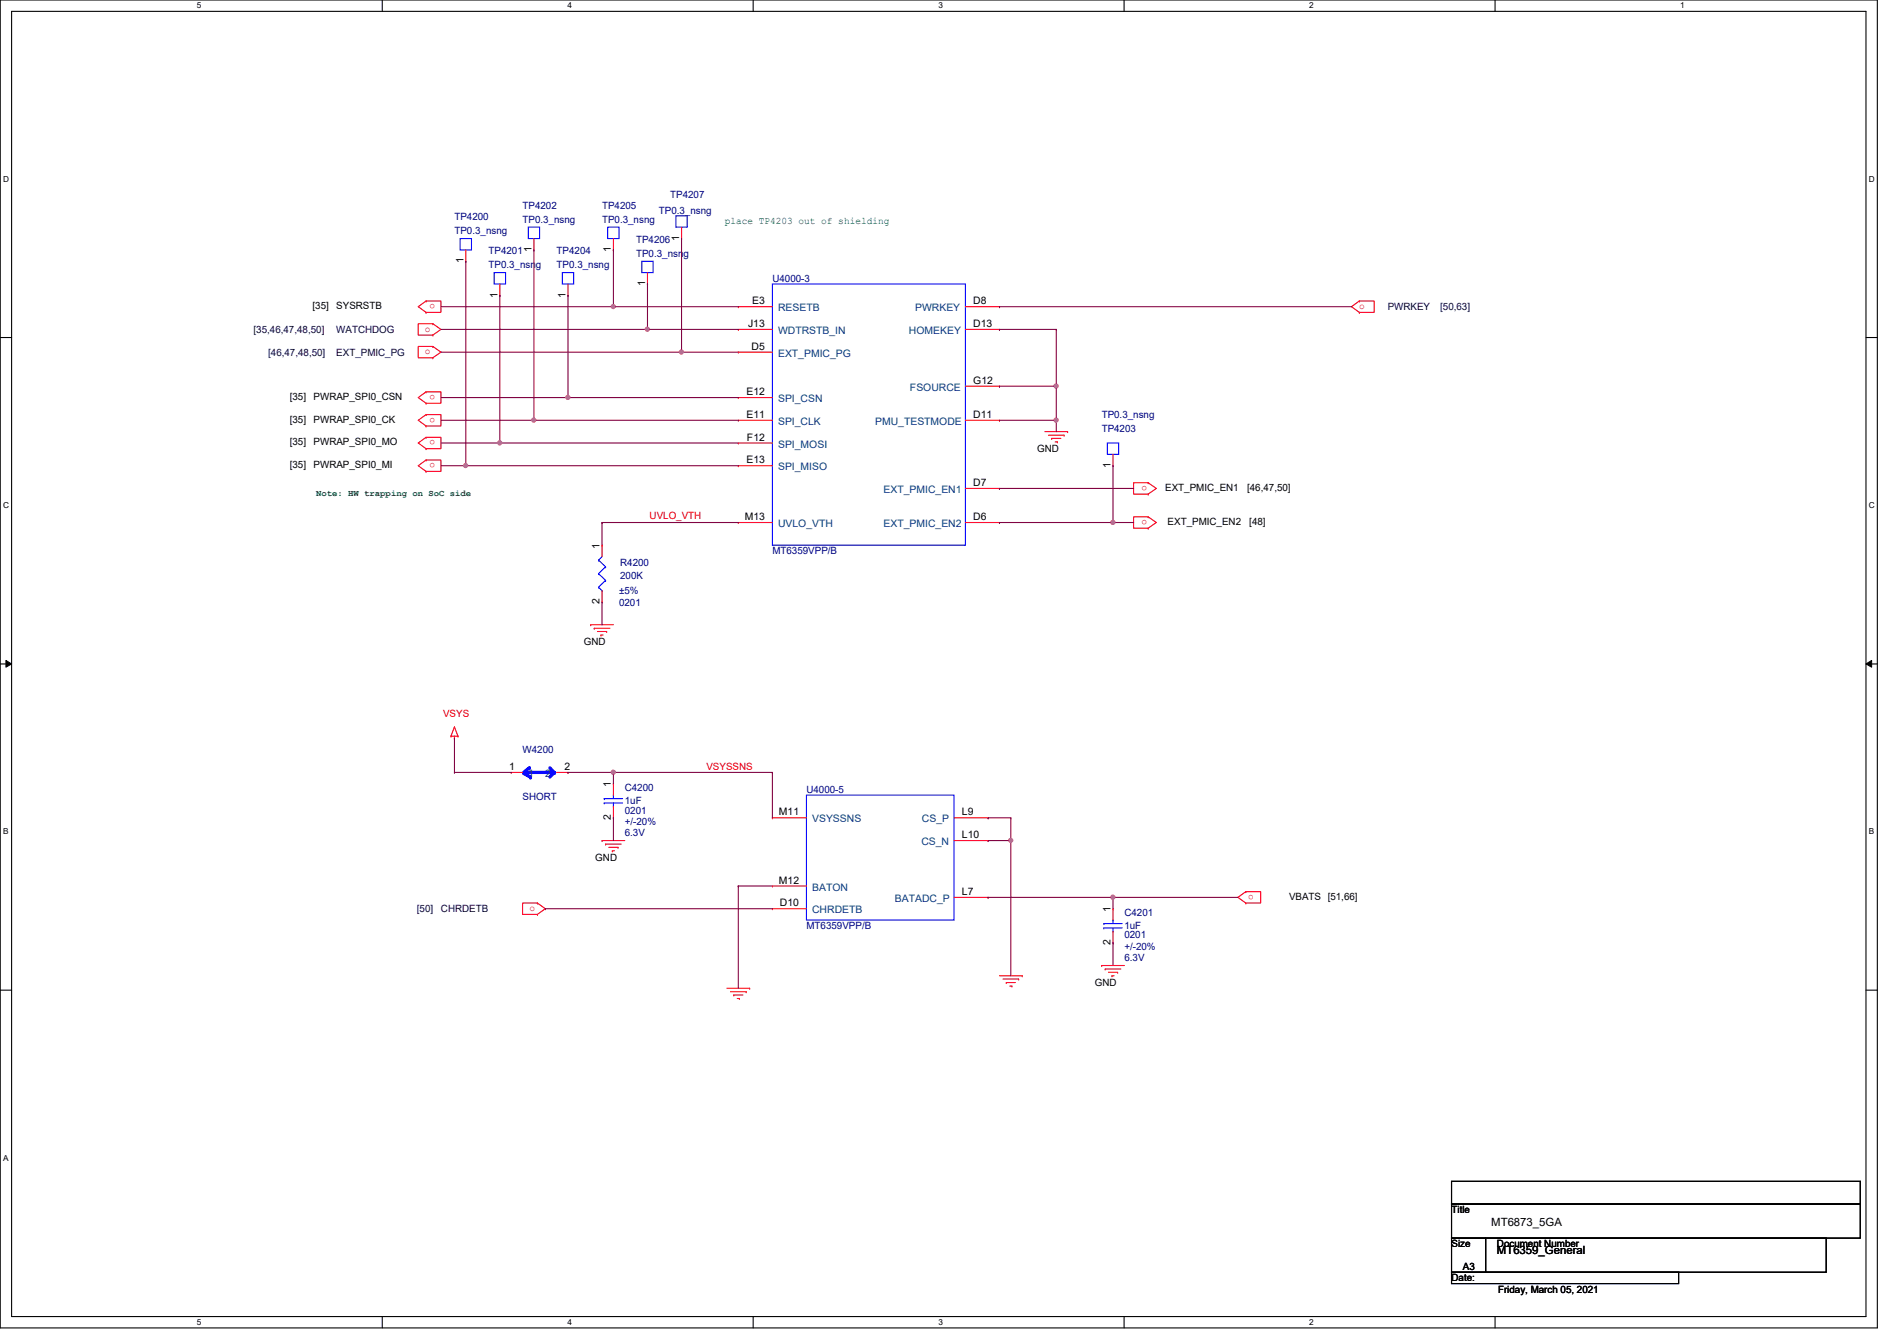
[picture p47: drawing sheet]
<svg xmlns="http://www.w3.org/2000/svg" width="297mm" height="210mm" viewBox="0 0 297 210" stroke-linecap="round" stroke-linejoin="round" font-family="sans-serif">
<defs><g id="words">
<g font-size="1.8">
<text x="233.5" y="191.9">MT6873_5GA</text>
<text x="234.4" y="196.3">MT6359_General</text>
</g>
<g font-size="1.6" fill="#000080">
<text x="71.2" y="34.5">TP4200</text>
<text x="81.8" y="32.7">TP4202</text>
<text x="81.8" y="34.9">TP0.3_nsng</text>
<text x="94.3" y="32.7">TP4205</text>
<text x="94.3" y="34.9">TP0.3_nsng</text>
<text x="103.2" y="33.4">TP0.3_nsng</text>
<text x="104.9" y="30.9">TP4207</text>
<text x="71.2" y="36.7">TP0.3_nsng</text>
<text x="76.5" y="39.8">TP4201</text>
<text x="76.5" y="42">TP0.3_nsng</text>
<text x="87.2" y="39.8">TP4204</text>
<text x="87.2" y="42">TP0.3_nsng</text>
<text x="99.6" y="38.1">TP4206</text>
<text x="99.6" y="40.2">TP0.3_nsng</text>
<text x="120.9" y="44.1">U4000-3</text>
<text x="172.5" y="65.4">TP0.3_nsng</text>
<text x="172.5" y="67.6">TP4203</text>
<text x="97.1" y="88.6">R4200</text>
<text x="120.9" y="86.8">MT6359VPP/B</text>
<text x="96.9" y="93">±5%</text>
<text x="96.9" y="94.8">0201</text>
<text x="97.1" y="90.7">200K</text>
<text x="81.8" y="117.9">W4200</text>
<text x="81.8" y="125.2">SHORT</text>
<text x="97.8" y="123.8">C4200</text>
<text x="97.8" y="125.9">1uF</text>
<text x="126.3" y="124.1">U4000-5</text>
<text x="97.8" y="127.3">0201</text>
<text x="97.8" y="130.9">6.3V</text>
<text x="97.8" y="129.1">+/-20%</text>
<text x="176.1" y="143.3">C4201</text>
<text x="126.3" y="145.5">MT6359VPP/B</text>
<text x="176.1" y="145.5">1uF</text>
<text x="176.1" y="146.9">0201</text>
<text x="176.1" y="148.7">+/-20%</text>
<text x="176.1" y="150.5">6.3V</text>
</g>
<text font-size="1.6" fill="#008000" x="113.5" y="35">place TP4203 out of shielding</text>
<g font-size="1.6">
<text x="72.6" y="41.2" transform="rotate(-90 72.6 41.2)">1</text>
<text x="83.2" y="39.5" transform="rotate(-90 83.2 39.5)">1</text>
<text x="95.7" y="39.5" transform="rotate(-90 95.7 39.5)">1</text>
<text x="106.3" y="37.7" transform="rotate(-90 106.3 37.7)">1</text>
<text x="77.9" y="46.6" transform="rotate(-90 77.9 46.6)">1</text>
<text x="88.6" y="46.6" transform="rotate(-90 88.6 46.6)">1</text>
<text x="101" y="44.8" transform="rotate(-90 101 44.8)">1</text>
<text x="117.8" y="47.6">E3</text>
<text x="152.4" y="47.6">D8</text>
<text x="48.9" y="48.4">[35]</text>
<text x="52.7" y="48.4">SYSRSTB</text>
<text x="117.1" y="51.2">J13</text>
<text x="152.4" y="51.2">D13</text>
<text x="117.7" y="54.7">D5</text>
<text x="45.4" y="62.6">[35]</text>
<text x="49.1" y="62.6">PWRAP_SPI0_CSN</text>
<text x="116.9" y="61.8">E12</text>
<text x="116.9" y="65.4">E11</text>
<text x="152.4" y="65.4">D11</text>
<text x="152.4" y="60.1">G12</text>
<text x="45.4" y="66.2">[35]</text>
<text x="45.4" y="69.7">[35]</text>
<text x="49.1" y="66.2">PWRAP_SPI0_CK</text>
<text x="49.1" y="69.7">PWRAP_SPI0_MO</text>
<text x="117" y="69">F12</text>
<text x="162.4" y="70.8">GND</text>
<text x="45.4" y="73.3">[35]</text>
<text x="49.1" y="73.3">PWRAP_SPI0_MI</text>
<text x="116.9" y="72.5">E13</text>
<text x="152.4" y="76.1">D7</text>
<text x="173.9" y="73.2" transform="rotate(-90 173.9 73.2)">1</text>
<text x="182.5" y="76.8">EXT_PMIC_EN1</text>
<text x="195.3" y="76.8">[46,47,50]</text>
<text x="116.6" y="81.4">M13</text>
<text x="152.4" y="81.4">D6</text>
<text x="182.8" y="82.2">EXT_PMIC_EN2</text>
<text x="195.6" y="82.2">[48]</text>
<text x="93.9" y="85.9" transform="rotate(-90 93.9 85.9)">1</text>
<text x="93.9" y="94.6" transform="rotate(-90 93.9 94.6)">2</text>
<text x="91.4" y="101">GND</text>
<text x="79.7" y="120.5">1</text>
<text x="88.4" y="120.5">2</text>
<text x="95.7" y="123.2" transform="rotate(-90 95.7 123.2)">1</text>
<text x="95.7" y="128.4" transform="rotate(-90 95.7 128.4)">2</text>
<text x="122" y="127.6">M11</text>
<text x="150.6" y="127.6">L9</text>
<text x="150.6" y="131.2">L10</text>
<text x="93.2" y="134.8">GND</text>
<text x="122" y="138.3">M12</text>
<text x="122.1" y="141.9">D10</text>
<text x="150.6" y="140.1">L7</text>
<text x="173.9" y="142.8" transform="rotate(-90 173.9 142.8)">1</text>
<text x="201.8" y="140.8">VBATS [51,66]</text>
<text x="173.9" y="147.9" transform="rotate(-90 173.9 147.9)">2</text>
<text x="171.4" y="154.3">GND</text>
<text x="227.3" y="189.9">Title</text>
<text x="227.3" y="195.2">Size</text>
<text x="234.4" y="195.2">Document Number</text>
<text x="227.3" y="200.6">Date:</text>
<text x="229.1" y="198.8">A3</text>
<text x="234.6" y="202.4">Friday, March 05, 2021</text>
</g>
<g font-size="1.6" fill="#f00">
<text x="68.2" y="47.6" transform="rotate(180 68.2 47.6)">o</text>
<text x="66.5" y="51.9">o</text>
<text x="212.8" y="48.3">o</text>
<text x="66.5" y="55.5">o</text>
<text x="68.2" y="61.8" transform="rotate(180 68.2 61.8)">o</text>
<text x="68.2" y="65.4" transform="rotate(180 68.2 65.4)">o</text>
<text x="68.2" y="68.9" transform="rotate(180 68.2 68.9)">o</text>
<text x="68.2" y="72.5" transform="rotate(180 68.2 72.5)">o</text>
<text x="179.6" y="76" transform="rotate(180 179.6 76)">o</text>
<text x="101.7" y="81.2">UVLO_VTH</text>
<text x="179.6" y="81.4" transform="rotate(180 179.6 81.4)">o</text>
<text x="69.4" y="112.2">VSYS</text>
<text x="110.6" y="120.6">VSYSSNS</text>
<text x="82.9" y="142.6">o</text>
<text x="196.3" y="140" transform="rotate(180 196.3 140)">o</text>
</g>
<g font-size="1.6" fill="#000040">
<text x="39.7" y="52.1">[35,46,47,48,50]</text>
<text x="52.7" y="52.1">WATCHDOG</text>
<text x="217.3" y="48.6">PWRKEY</text>
<text x="225.5" y="48.6">[50,63]</text>
<text x="42" y="55.7">[46,47,48,50]</text>
<text x="52.7" y="55.7">EXT_PMIC_PG</text>
<text x="65.3" y="142.8">[50]</text>
<text x="69" y="142.8">CHRDETB</text>
</g>
<g font-size="1.6" fill="#004080">
<text x="121.8" y="48.7">RESETB</text>
<text x="121.8" y="52.3">WDTRSTB_IN</text>
<text x="142.3" y="52.3">HOMEKEY</text>
<text x="143.3" y="48.7">PWRKEY</text>
<text x="121.8" y="55.8">EXT_PMIC_PG</text>
<text x="121.8" y="62.9">SPI_CSN</text>
<text x="142.5" y="61.2">FSOURCE</text>
<text x="121.8" y="66.5">SPI_CLK</text>
<text x="121.8" y="70.1">SPI_MOSI</text>
<text x="137" y="66.5">PMU_TESTMODE</text>
<text x="121.8" y="73.6">SPI_MISO</text>
<text x="138.3" y="77.2">EXT_PMIC_EN1</text>
<text x="121.8" y="82.5">UVLO_VTH</text>
<text x="138.3" y="82.5">EXT_PMIC_EN2</text>
<text x="82.7" y="121.6">1</text>
<text x="85.4" y="121.6">2</text>
<text x="127.2" y="128.7">VSYSSNS</text>
<text x="144.4" y="128.7">CS_P</text>
<text x="144.3" y="132.3">CS_N</text>
<text x="127.2" y="139.4">BATON</text>
<text x="127.2" y="143">CHRDETB</text>
<text x="140.1" y="141.2">BATADC_P</text>
</g>
<text font-size="1.4" fill="#008000" x="49.5" y="77.6">Note: HW trapping on SoC side</text>
<g font-size="1.3">
<text x="30.8" y="1.3">5</text>
<text x="88.9" y="1.3">4</text>
<text x="146.9" y="1.3">3</text>
<text x="205" y="1.3">2</text>
<text x="263.1" y="1.3">1</text>
<text x=".5" y="28.4">D</text>
<text x="292.6" y="28.4">D</text>
<text x=".5" y="79.5">C</text>
<text x="292.6" y="79.5">C</text>
<text x=".5" y="130.6">B</text>
<text x="292.6" y="130.6">B</text>
<text x=".5" y="181.7">A</text>
<text x="30.8" y="207.4">5</text>
<text x="88.9" y="207.4">4</text>
<text x="146.9" y="207.4">3</text>
<text x="205" y="207.4">2</text>
</g>
</g></defs>
<path d="M0 0h294v207.9h-294zM1.8 1.8h290.4v204.3h-290.4z" fill="none" stroke="#000" stroke-width=".17"/>
<g fill="#fff">
<path d="M30.8 .2h.7v1.4h-.7z"/>
<path d="M30.8 206.2h.7v1.4h-.7z"/>
</g>
<path d="M59.9 0v1.8M59.9 206.1v1.8" fill="none" stroke="#000" stroke-width=".17"/>
<g fill="#fff">
<path d="M88.9 .2h.6v1.4h-.6z"/>
<path d="M88.9 206.2h.6v1.4h-.6z"/>
</g>
<path d="M117.9 0v1.8M117.9 206.1v1.8" fill="none" stroke="#000" stroke-width=".17"/>
<g fill="#fff">
<path d="M146.9 .2h.7v1.4h-.7z"/>
<path d="M146.9 206.2h.7v1.4h-.7z"/>
</g>
<path d="M176 0v1.8M176 206.1v1.8" fill="none" stroke="#000" stroke-width=".17"/>
<g fill="#fff">
<path d="M205 .2h.7v1.4h-.7z"/>
<path d="M205 206.2h.7v1.4h-.7z"/>
</g>
<path d="M234.1 0v1.8M234.1 206.1v1.8" fill="none" stroke="#000" stroke-width=".17"/>
<g fill="#fff">
<path d="M263.1 .2h.7v1.4h-.7z"/>
<path d="M.5 27.3h.9v1.4h-.9z"/>
<path d="M292.6 27.3h.9v1.4h-.9z"/>
<path d="M.5 78.4h.9v1.4h-.9z"/>
<path d="M292.6 78.4h.9v1.4h-.9z"/>
</g>
<path d="M0 52.8h1.8M292.2 52.8h1.8" fill="none" stroke="#000" stroke-width=".17"/>
<g fill="#fff">
<path d="M.5 129.5h.8v1.4h-.8z"/>
<path d="M292.6 129.5h.9v1.4h-.9z"/>
</g>
<path d="M0 103.9h1.8M292.2 103.9h1.8" fill="none" stroke="#000" stroke-width=".17"/>
<path d="M.9 103.4l.9 .5-.9 .5zM292.2 103.9l.9-.5v1z" fill="#000"/>
<path d="M.9 103.4l.9 .5-.9 .5zM292.2 103.9l.9-.5v1z" fill="none" stroke="#000" stroke-width=".16"/>
<path d="M.5 180.5h.8v1.4h-.8z" fill="#fff"/>
<path d="M0 155h1.8M292.2 155h1.8M227.3 184.9h64v3.6h-64zM227.3 188.5h64v5.3h-64zM227.3 193.8h5.3v5.3h-5.3zM227.3 199.1h35.5v1.8h-35.5zM232.6 193.8h53.4v5.3h-53.4z" fill="none" stroke="#000" stroke-width=".17"/>
<g fill="none" stroke="#f00" stroke-width=".17">
<path d="M96.1 39.1h.1M96.1 37.3v1.8M66.7 48.9h.1M66.7 47.1h.1M66.7 47.1h2.3v1.8h-2.3M66.7 47.1l-1.2 .9 1.2 .9M67.8 50.7h.1M67.8 52.5h.1M67.8 50.7h-2.3v1.8h2.3M67.8 54.2h.1M67.8 56h.1M67.8 54.2h-2.3v1.8h2.3"/>
<path d="M67.8 50.7l1.2 .9-1.2 .9M67.8 54.2l1.2 .9-1.2 .9M212.8 47.1h.1M212.8 48.9h.1M212.8 47.1h2.4v1.8h-2.4M212.8 47.1l-1.2 .9 1.2 .9M66.7 63.1h.1M66.7 61.3h.1M66.7 61.3h2.3v1.8h-2.3M66.7 66.7h.1M66.7 64.9h.1M66.7 64.9h2.3v1.8h-2.3"/>
<path d="M66.7 70.2h.1M66.7 68.5h.1M66.7 68.5h2.3v1.7h-2.3M66.7 73.8h.1M66.7 72h.1M66.7 72h2.3v1.8h-2.3M66.7 61.3l-1.2 .9 1.2 .9M66.7 64.9l-1.2 .9 1.2 .9M66.7 68.5l-1.2 .8 1.2 .9M66.7 72l-1.2 .9 1.2 .9M163.6 67.6h3.6M164.2 68.1h2.4"/>
<path d="M164.7 68.6h.1M164.7 68.6h1.4M165.2 69.2h.4M165.6 69.2h.1M166.6 68.1h.1M167.2 67.6h.1M179.8 77.3h.1M179.8 75.6h.1M179.8 75.6h-2.3v1.7h2.3M179.8 75.6l1.3 .9-1.3 .8M92.5 97.8h.1M92.5 97.8h3.6"/>
<path d="M93 98.3h.1M93 98.3h2.5M93.6 98.8h1.4M94.1 99.4h.1M94.1 99.4h.3M95 98.8h.1M179.8 82.7h.1M179.8 80.9h.1M179.8 80.9h-2.3v1.8h2.3M179.8 80.9l1.3 .9-1.3 .9M70.6 115.2h.1M70.6 115.2h1.1"/>
<path d="M71.2 115.6h.1M71.2 113.8h.1M71.2 115.2v.4M71.2 113.8l.5 1.4M71.2 113.8l-.6 1.4M71.7 115.2h.1M94.3 131.6h.1M94.3 131.6h3.5M94.8 132.1h.1M94.8 132.1h2.5M95.3 132.6h1.5M95.9 133.2h.1"/>
<path d="M95.9 133.2h.3M96.8 132.6h.1M195.1 139.6h.1M195.1 139.6h2.3v1.8h-2.3M195.1 139.6l-1.3 .9 1.3 .9M84.2 141.4h.1M84.2 143.1h.1M84.2 141.4h-2.4v1.7h2.4M84.2 141.4l1.2 .8-1.2 .9M113.8 154.7h3.6M114.4 155.2h2.4M114.9 155.7h.1"/>
<path d="M114.9 155.7h1.4M115.4 156.3h.4M115.8 156.3h.1M116.8 155.2h.1M117.4 154.7h.1M156.5 152.7h3.6M157.1 153.2h2.4M157.6 153.8h.1M157.6 153.8h1.4M158.1 154.3h.4M158.5 154.3h.1M159.5 153.2h.1"/>
<path d="M160.1 152.7h.1M172.5 151.1h.1M172.5 151.1h3.6M173.1 151.7h.1M173.1 151.7h2.4M173.6 152.2h1.4M174.1 152.7h.1M174.1 152.7h.4M175 152.2h.1M195.1 141.4h.1"/>
</g>
<path d="M95.2 35.6h1.7v1.7h-1.7z" fill="none" stroke="#00f" stroke-width=".17"/>
<path d="M86.1 120.2l.5 .5" fill="none" stroke="#00f" stroke-width=".51"/>
<circle cx="86.6" cy="120.7" r=".25" fill="#00f"/>
<path d="M86.8 120.9l-.7 .7" fill="none" stroke="#00f" stroke-width=".51"/>
<circle cx="86.8" cy="120.9" r=".25" fill="#00f"/>
<path d="M82.4 120.9h3.9" fill="none" stroke="#00f" stroke-width=".51"/>
<circle cx="86.3" cy="120.9" r=".25" fill="#00f"/>
<path d="M82.9 120.2l-.9 .7" fill="none" stroke="#00f" stroke-width=".51"/>
<circle cx="82.9" cy="120.2" r=".25" fill="#00f"/>
<path d="M82 121.1l1.1 .5" fill="none" stroke="#00f" stroke-width=".51"/>
<circle cx="83.1" cy="121.6" r=".25" fill="#00f"/>
<g fill="none" stroke="#f00" stroke-width=".17">
<path d="M72.9 39.1v1.8M83.6 39.1h.1M83.6 37.3v1.8M106.7 37.3h.1M106.7 35.6v1.7M72.9 40.9h.1M78.3 46.2h.1M78.3 44.4v1.8M88.9 46.2h.1M88.9 44.4v1.8M101.4 44.4h.1M101.4 42.7v1.7"/>
<path d="M115.6 48h.1M115.6 51.6h.1M115.6 55.1h.1M115.6 48h5.3M115.6 51.6h5.3M115.6 55.1h5.3M151.2 48h5.3M151.2 51.6h5.3M156.5 48h.1M156.5 51.6h.1M115.6 62.2h.1M115.6 65.8h.1"/>
<path d="M115.6 69.3h.1M115.6 72.9h.1M115.6 62.2h5.3M115.6 65.8h5.3M115.6 69.3h5.3M115.6 72.9h5.3M151.2 76.5h5.3M151.2 65.8h5.3M151.2 60.5h5.3M156.5 76.5h.1M156.5 65.8h.1M156.5 60.5h.1"/>
<path d="M174.3 72.9h.1M174.3 71.1v1.8M94.3 85.3h.1M94.3 94.2h.1M94.3 85.3v1.8M94.3 92.5v1.7M115.6 81.8h.1M115.6 81.8h5.3M151.2 81.8h5.3M156.5 81.8h.1M80 120.9h.1M80 120.9h1.8"/>
<path d="M87.2 120.9h1.7M88.9 120.9h.1M96.1 122.7h.1M96.1 128h.1M96.1 122.7v1.8M96.1 126.2v1.8M120.9 128h.1M120.9 138.7h.1M120.9 128h5.4M120.9 138.7h5.4M149.4 128h5.3M149.4 131.6h5.3"/>
<path d="M154.7 131.6h.1M154.7 128h.1M120.9 142.2h.1M120.9 142.2h5.4M149.4 140.5h5.3M154.7 140.5h.1M174.3 142.2h.1M174.3 147.6h.1M174.3 142.2v1.8M174.3 145.8v1.8"/>
</g>
<g fill="none" stroke="#00f" stroke-width=".17">
<path d="M72 37.3h1.8v1.8h-1.8zM82.7 35.6h1.8v1.7h-1.8zM105.8 33.8h1.8v1.8h-1.8zM77.4 42.7h1.8v1.7h-1.8zM88 42.7h1.8v1.7h-1.8zM100.5 40.9h1.8v1.8h-1.8zM120.9 44.4h30.3v40.9h-30.3zM173.4 69.3h1.8v1.8h-1.8zM93.7 87.7h.1M93.7 89.8h.1M93.7 91.9h.1M93.7 87.7l1.1 1"/>
<path d="M93.7 89.8l1.1 1M93.7 91.9l.6 .6M94.3 92.5h.1M94.3 87.1l-.6 .6M94.8 88.7h.1M94.8 90.8h.1M94.8 88.7l-1.1 1.1M94.8 90.8l-1.1 1.1M94.6 125h.1M94.6 125.7h.1M94.6 125h2.9M94.6 125.7h2.9"/>
<path d="M96.1 124.5h.1M96.1 126.2h.1M96.1 124.5v.5M96.1 125.7v.5M126.3 124.5h23.1v19.5h-23.1zM172.8 144.6h.1M172.8 145.2h.1M172.8 144.6h2.9M172.8 145.2h2.9M174.3 144h.1M174.3 145.8h.1M174.3 144v.6"/>
<path d="M174.3 145.2v.6"/>
</g>
<g fill="none" stroke="#800040" stroke-width=".17">
<path d="M83.6 39.1h.1M83.6 39.1v26.7M96.1 39.1h.1M96.1 39.1v8.9M106.7 37.3h.1M106.7 37.3v17.8M69 48h27.1M72.9 40.9h.1M72.9 40.9v32M78.3 46.2h.1M78.3 46.2v23.1M88.9 46.2h.1"/>
<path d="M88.9 46.2v16M96.1 48h.1M101.4 44.4h.1M101.4 44.4v7.2"/>
</g>
<circle cx="96" cy="48" r=".32" fill="#f0f"/>
<circle cx="96" cy="48" r=".32" fill="none" stroke="#f0f" stroke-width=".17"/>
<path d="M69 51.6h32.4M96.1 48h.1M96.1 48h19.5M101.4 51.6h.1M156.5 48h.1M156.5 48h55.1" fill="none" stroke="#800040" stroke-width=".17"/>
<circle cx="101.4" cy="51.5" r=".32" fill="#f0f"/>
<circle cx="101.4" cy="51.5" r=".32" fill="none" stroke="#f0f" stroke-width=".17"/>
<path d="M101.4 51.6h.1M101.4 51.6h14.2M156.5 51.6h.1M156.5 51.6h8.9M165.4 51.6h.1M165.4 51.6v8.9" fill="none" stroke="#800040" stroke-width=".17"/>
<circle cx="165.4" cy="60.4" r=".32" fill="#f0f"/>
<circle cx="165.4" cy="60.4" r=".32" fill="none" stroke="#f0f" stroke-width=".17"/>
<path d="M69 55.1h37.7M106.7 55.1h.1" fill="none" stroke="#800040" stroke-width=".17"/>
<circle cx="106.7" cy="55.1" r=".32" fill="#f0f"/>
<circle cx="106.7" cy="55.1" r=".32" fill="none" stroke="#f0f" stroke-width=".17"/>
<path d="M106.7 55.1h.1M106.7 55.1h8.9M69 62.2h19.9M88.9 62.2h.1M156.5 60.5h.1M156.5 60.5h8.9M165.4 60.5h.1M165.4 60.5v5.3" fill="none" stroke="#800040" stroke-width=".17"/>
<circle cx="88.9" cy="62.2" r=".32" fill="#f0f"/>
<circle cx="88.9" cy="62.2" r=".32" fill="none" stroke="#f0f" stroke-width=".17"/>
<path d="M69 65.8h14.6M83.6 65.8h.1M88.9 62.2h.1M88.9 62.2h26.7" fill="none" stroke="#800040" stroke-width=".17"/>
<circle cx="83.6" cy="65.8" r=".32" fill="#f0f"/>
<circle cx="83.6" cy="65.8" r=".32" fill="none" stroke="#f0f" stroke-width=".17"/>
<path d="M83.6 65.8h.1M83.6 65.8h32M156.5 65.8h8.9M165.4 65.8h.1M165.4 65.8v1.8" fill="none" stroke="#800040" stroke-width=".17"/>
<circle cx="165.4" cy="65.8" r=".32" fill="#f0f"/>
<circle cx="165.4" cy="65.8" r=".32" fill="none" stroke="#f0f" stroke-width=".17"/>
<path d="M69 69.3h9.3M78.3 69.3h.1" fill="none" stroke="#800040" stroke-width=".17"/>
<circle cx="78.2" cy="69.3" r=".32" fill="#f0f"/>
<circle cx="78.2" cy="69.3" r=".32" fill="none" stroke="#f0f" stroke-width=".17"/>
<path d="M69 72.9h46.6M72.9 72.9h.1M78.3 69.3h.1M78.3 69.3h37.3" fill="none" stroke="#800040" stroke-width=".17"/>
<circle cx="72.9" cy="72.9" r=".32" fill="#f0f"/>
<circle cx="72.9" cy="72.9" r=".32" fill="none" stroke="#f0f" stroke-width=".17"/>
<path d="M174.3 72.9h.1M174.3 72.9v8.9" fill="none" stroke="#800040" stroke-width=".17"/>
<circle cx="174.3" cy="81.8" r=".32" fill="#f0f"/>
<circle cx="174.3" cy="81.8" r=".32" fill="none" stroke="#f0f" stroke-width=".17"/>
<g fill="none" stroke="#800040" stroke-width=".17">
<path d="M156.5 76.5h.1M156.5 76.5h21M94.3 81.8h.1M94.3 94.2h.1M94.3 81.8v3.5M94.3 94.2v3.6M94.3 81.8h21.3M156.5 81.8h.1M156.5 81.8h21M174.3 81.8h.1M71.2 115.6h.1M71.2 115.6v5.3"/>
<path d="M71.2 120.9h.1M71.2 120.9h8.8M88.9 120.9h.1M88.9 120.9h32M96.1 120.9h.1"/>
</g>
<circle cx="96" cy="120.9" r=".32" fill="#f0f"/>
<circle cx="96" cy="120.9" r=".32" fill="none" stroke="#f0f" stroke-width=".17"/>
<path d="M96.1 120.9h.1M96.1 128h.1M96.1 120.9v1.8M96.1 128v3.6M120.9 120.9h.1M120.9 120.9v7.1M158.3 128h.1M158.3 128v3.6M85.4 142.2h.1M85.4 142.2h35.5M154.7 140.5h.1M154.7 140.5h19.6" fill="none" stroke="#800040" stroke-width=".17"/>
<circle cx="158.3" cy="131.5" r=".32" fill="#f0f"/>
<circle cx="158.3" cy="131.5" r=".32" fill="none" stroke="#f0f" stroke-width=".17"/>
<g fill="none" stroke="#800040" stroke-width=".17">
<path d="M115.6 138.7h.1M115.6 138.7v16M115.6 138.7h5.3M154.7 128h.1M154.7 131.6h.1M154.7 128h3.6M154.7 131.6h3.6M158.3 131.6h.1M158.3 131.6v21.1M174.3 140.5h.1M174.3 147.6h.1M174.3 140.5v1.7"/>
<path d="M174.3 147.6v3.5M174.3 140.5h19.5"/>
</g>
<circle cx="174.3" cy="140.4" r=".32" fill="#f0f"/>
<circle cx="174.3" cy="140.4" r=".32" fill="none" stroke="#f0f" stroke-width=".17"/>
<circle cx="96" cy="48" r=".32" fill="#f0f"/>
<circle cx="96" cy="48" r=".32" fill="none" stroke="#f0f" stroke-width=".17"/>
<circle cx="101.4" cy="51.5" r=".32" fill="#f0f"/>
<circle cx="101.4" cy="51.5" r=".32" fill="none" stroke="#f0f" stroke-width=".17"/>
<circle cx="165.4" cy="60.4" r=".32" fill="#f0f"/>
<circle cx="165.4" cy="60.4" r=".32" fill="none" stroke="#f0f" stroke-width=".17"/>
<circle cx="106.7" cy="55.1" r=".32" fill="#f0f"/>
<circle cx="106.7" cy="55.1" r=".32" fill="none" stroke="#f0f" stroke-width=".17"/>
<circle cx="88.9" cy="62.2" r=".32" fill="#f0f"/>
<circle cx="88.9" cy="62.2" r=".32" fill="none" stroke="#f0f" stroke-width=".17"/>
<circle cx="83.6" cy="65.8" r=".32" fill="#f0f"/>
<circle cx="83.6" cy="65.8" r=".32" fill="none" stroke="#f0f" stroke-width=".17"/>
<circle cx="165.4" cy="65.8" r=".32" fill="#f0f"/>
<circle cx="165.4" cy="65.8" r=".32" fill="none" stroke="#f0f" stroke-width=".17"/>
<circle cx="78.2" cy="69.3" r=".32" fill="#f0f"/>
<circle cx="78.2" cy="69.3" r=".32" fill="none" stroke="#f0f" stroke-width=".17"/>
<circle cx="72.9" cy="72.9" r=".32" fill="#f0f"/>
<circle cx="72.9" cy="72.9" r=".32" fill="none" stroke="#f0f" stroke-width=".17"/>
<circle cx="174.3" cy="81.8" r=".32" fill="#f0f"/>
<circle cx="174.3" cy="81.8" r=".32" fill="none" stroke="#f0f" stroke-width=".17"/>
<circle cx="96" cy="120.9" r=".32" fill="#f0f"/>
<circle cx="96" cy="120.9" r=".32" fill="none" stroke="#f0f" stroke-width=".17"/>
<circle cx="158.3" cy="131.5" r=".32" fill="#f0f"/>
<circle cx="158.3" cy="131.5" r=".32" fill="none" stroke="#f0f" stroke-width=".17"/>
<circle cx="174.3" cy="140.4" r=".32" fill="#f0f"/>
<circle cx="174.3" cy="140.4" r=".32" fill="none" stroke="#f0f" stroke-width=".17"/>
<use href="#words"/>
</svg>
